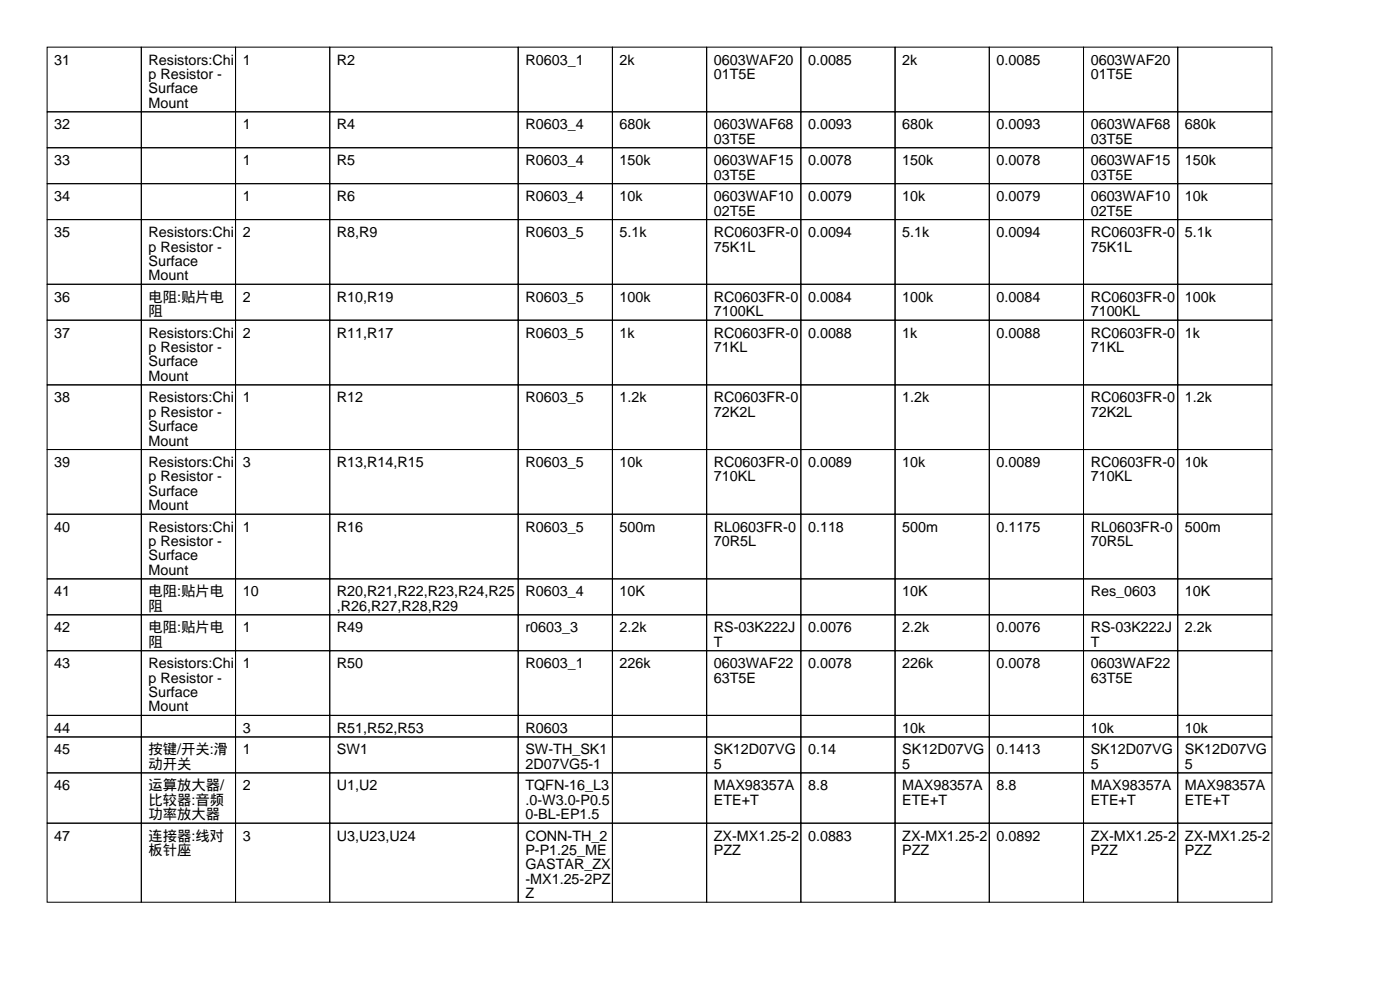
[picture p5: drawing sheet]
<svg xmlns="http://www.w3.org/2000/svg" width="297mm" height="210mm" viewBox="0 0 297 210" stroke-linecap="round" stroke-linejoin="round" font-family="sans-serif">
<defs><g id="words">
<g font-size="3">
<text x="11.5" y="13.7">31</text>
<text x="31.5" y="13.7">Resistors:Chi</text>
<text x="31.5" y="16.8">p Resistor -</text>
<text x="51.5" y="13.7">1</text>
<text x="71.5" y="13.7">R2</text>
<text x="111.5" y="13.7">R0603_1</text>
<text x="131.5" y="13.7">2k</text>
<text x="151.5" y="13.7">0603WAF20</text>
<text x="151.5" y="16.8">01T5E</text>
<text x="171.5" y="13.7">0.0085</text>
<text x="191.5" y="13.7">2k</text>
<text x="211.5" y="13.7">0.0085</text>
<text x="231.5" y="13.7">0603WAF20</text>
<text x="231.5" y="16.8">01T5E</text>
<text x="31.5" y="19.8">Surface</text>
<text x="31.5" y="22.9">Mount</text>
<text x="11.5" y="27.4">32</text>
<text x="51.5" y="27.4">1</text>
<text x="71.5" y="27.4">R4</text>
<text x="111.5" y="27.4">R0603_4</text>
<text x="131.5" y="27.4">680k</text>
<text x="151.5" y="27.4">0603WAF68</text>
<text x="171.5" y="27.4">0.0093</text>
<text x="191.5" y="27.4">680k</text>
<text x="211.5" y="27.4">0.0093</text>
<text x="231.5" y="27.4">0603WAF68</text>
<text x="251.5" y="27.4">680k</text>
<text x="11.5" y="35.1">33</text>
<text x="51.5" y="35.1">1</text>
<text x="71.5" y="35.1">R5</text>
<text x="111.5" y="35.1">R0603_4</text>
<text x="131.5" y="35.1">150k</text>
<text x="151.5" y="30.5">03T5E</text>
<text x="151.5" y="35.1">0603WAF15</text>
<text x="171.5" y="35.1">0.0078</text>
<text x="191.5" y="35.1">150k</text>
<text x="211.5" y="35.1">0.0078</text>
<text x="231.5" y="30.5">03T5E</text>
<text x="231.5" y="35.1">0603WAF15</text>
<text x="251.5" y="35.1">150k</text>
<text x="151.5" y="38.1">03T5E</text>
<text x="231.5" y="38.1">03T5E</text>
<text x="11.5" y="42.7">34</text>
<text x="51.5" y="42.7">1</text>
<text x="71.5" y="42.7">R6</text>
<text x="111.5" y="42.7">R0603_4</text>
<text x="131.5" y="42.7">10k</text>
<text x="151.5" y="42.7">0603WAF10</text>
<text x="151.5" y="45.7">02T5E</text>
<text x="171.5" y="42.7">0.0079</text>
<text x="191.5" y="42.7">10k</text>
<text x="211.5" y="42.7">0.0079</text>
<text x="231.5" y="42.7">0603WAF10</text>
<text x="231.5" y="45.7">02T5E</text>
<text x="251.5" y="42.7">10k</text>
<text x="11.5" y="50.3">35</text>
<text x="31.5" y="50.3">Resistors:Chi</text>
<text x="31.5" y="53.3">p Resistor -</text>
<text x="51.5" y="50.3">2</text>
<text x="71.5" y="50.3">R8,R9</text>
<text x="111.5" y="50.3">R0603_5</text>
<text x="131.5" y="50.3">5.1k</text>
<text x="151.5" y="50.3">RC0603FR-0</text>
<text x="151.5" y="53.3">75K1L</text>
<text x="171.5" y="50.3">0.0094</text>
<text x="191.5" y="50.3">5.1k</text>
<text x="211.5" y="50.3">0.0094</text>
<text x="231.5" y="50.3">RC0603FR-0</text>
<text x="231.5" y="53.3">75K1L</text>
<text x="251.5" y="50.3">5.1k</text>
<text x="31.5" y="56.4">Surface</text>
<text x="31.5" y="59.4">Mount</text>
<text x="11.5" y="64">36</text>
<text x="31.5" y="64">电阻:贴片电</text>
<text x="51.5" y="64">2</text>
<text x="71.5" y="64">R10,R19</text>
<text x="111.5" y="64">R0603_5</text>
<text x="131.5" y="64">100k</text>
<text x="151.5" y="64">RC0603FR-0</text>
<text x="171.5" y="64">0.0084</text>
<text x="191.5" y="64">100k</text>
<text x="211.5" y="64">0.0084</text>
<text x="231.5" y="64">RC0603FR-0</text>
<text x="251.5" y="64">100k</text>
<text x="11.5" y="71.6">37</text>
<text x="31.5" y="67.1">阻</text>
<text x="31.5" y="71.6">Resistors:Chi</text>
<text x="51.5" y="71.6">2</text>
<text x="71.5" y="71.6">R11,R17</text>
<text x="111.5" y="71.6">R0603_5</text>
<text x="131.5" y="71.6">1k</text>
<text x="151.5" y="67.1">7100KL</text>
<text x="151.5" y="71.6">RC0603FR-0</text>
<text x="171.5" y="71.6">0.0088</text>
<text x="191.5" y="71.6">1k</text>
<text x="211.5" y="71.6">0.0088</text>
<text x="231.5" y="67.1">7100KL</text>
<text x="231.5" y="71.6">RC0603FR-0</text>
<text x="251.5" y="71.6">1k</text>
<text x="31.5" y="74.7">p Resistor -</text>
<text x="31.5" y="77.7">Surface</text>
<text x="151.5" y="74.7">71KL</text>
<text x="231.5" y="74.7">71KL</text>
<text x="31.5" y="80.8">Mount</text>
<text x="11.5" y="85.3">38</text>
<text x="31.5" y="85.3">Resistors:Chi</text>
<text x="31.5" y="88.4">p Resistor -</text>
<text x="51.5" y="85.3">1</text>
<text x="71.5" y="85.3">R12</text>
<text x="111.5" y="85.3">R0603_5</text>
<text x="131.5" y="85.3">1.2k</text>
<text x="151.5" y="85.3">RC0603FR-0</text>
<text x="151.5" y="88.4">72K2L</text>
<text x="191.5" y="85.3">1.2k</text>
<text x="231.5" y="85.3">RC0603FR-0</text>
<text x="231.5" y="88.4">72K2L</text>
<text x="251.5" y="85.3">1.2k</text>
<text x="31.5" y="91.4">Surface</text>
<text x="31.5" y="94.5">Mount</text>
<text x="11.5" y="99.1">39</text>
<text x="31.5" y="99.1">Resistors:Chi</text>
<text x="51.5" y="99.1">3</text>
<text x="71.5" y="99.1">R13,R14,R15</text>
<text x="111.5" y="99.1">R0603_5</text>
<text x="131.5" y="99.1">10k</text>
<text x="151.5" y="99.1">RC0603FR-0</text>
<text x="171.5" y="99.1">0.0089</text>
<text x="191.5" y="99.1">10k</text>
<text x="211.5" y="99.1">0.0089</text>
<text x="231.5" y="99.1">RC0603FR-0</text>
<text x="251.5" y="99.1">10k</text>
<text x="31.5" y="102.1">p Resistor -</text>
<text x="31.5" y="105.2">Surface</text>
<text x="151.5" y="102.1">710KL</text>
<text x="231.5" y="102.1">710KL</text>
<text x="11.5" y="112.8">40</text>
<text x="31.5" y="108.2">Mount</text>
<text x="31.5" y="112.8">Resistors:Chi</text>
<text x="51.5" y="112.8">1</text>
<text x="71.5" y="112.8">R16</text>
<text x="111.5" y="112.8">R0603_5</text>
<text x="131.5" y="112.8">500m</text>
<text x="151.5" y="112.8">RL0603FR-0</text>
<text x="171.5" y="112.8">0.118</text>
<text x="191.5" y="112.8">500m</text>
<text x="211.5" y="112.8">0.1175</text>
<text x="231.5" y="112.8">RL0603FR-0</text>
<text x="251.5" y="112.8">500m</text>
<text x="31.5" y="115.8">p Resistor -</text>
<text x="31.5" y="118.9">Surface</text>
<text x="151.5" y="115.8">70R5L</text>
<text x="231.5" y="115.8">70R5L</text>
<text x="31.5" y="121.9">Mount</text>
<text x="11.5" y="126.5">41</text>
<text x="31.5" y="126.5">电阻:贴片电</text>
<text x="31.5" y="129.5">阻</text>
<text x="51.5" y="126.5">10</text>
<text x="71.5" y="126.5">R20,R21,R22,R23,R24,R25</text>
<text x="71.5" y="129.5">,R26,R27,R28,R29</text>
<text x="111.5" y="126.5">R0603_4</text>
<text x="131.5" y="126.5">10K</text>
<text x="191.5" y="126.5">10K</text>
<text x="231.5" y="126.5">Res_0603</text>
<text x="251.5" y="126.5">10K</text>
<text x="11.5" y="134.1">42</text>
<text x="31.5" y="134.1">电阻:贴片电</text>
<text x="31.5" y="137.2">阻</text>
<text x="51.5" y="134.1">1</text>
<text x="71.5" y="134.1">R49</text>
<text x="111.5" y="134.1">r0603_3</text>
<text x="131.5" y="134.1">2.2k</text>
<text x="151.5" y="134.1">RS-03K222J</text>
<text x="151.5" y="137.2">T</text>
<text x="171.5" y="134.1">0.0076</text>
<text x="191.5" y="134.1">2.2k</text>
<text x="211.5" y="134.1">0.0076</text>
<text x="231.5" y="134.1">RS-03K222J</text>
<text x="231.5" y="137.2">T</text>
<text x="251.5" y="134.1">2.2k</text>
<text x="11.5" y="141.7">43</text>
<text x="31.5" y="141.7">Resistors:Chi</text>
<text x="51.5" y="141.7">1</text>
<text x="71.5" y="141.7">R50</text>
<text x="111.5" y="141.7">R0603_1</text>
<text x="131.5" y="141.7">226k</text>
<text x="151.5" y="141.7">0603WAF22</text>
<text x="171.5" y="141.7">0.0078</text>
<text x="191.5" y="141.7">226k</text>
<text x="211.5" y="141.7">0.0078</text>
<text x="231.5" y="141.7">0603WAF22</text>
<text x="31.5" y="144.8">p Resistor -</text>
<text x="31.5" y="147.8">Surface</text>
<text x="151.5" y="144.8">63T5E</text>
<text x="231.5" y="144.8">63T5E</text>
<text x="11.5" y="155.5">44</text>
<text x="31.5" y="150.9">Mount</text>
<text x="51.5" y="155.5">3</text>
<text x="71.5" y="155.5">R51,R52,R53</text>
<text x="111.5" y="155.5">R0603</text>
<text x="191.5" y="155.5">10k</text>
<text x="231.5" y="155.5">10k</text>
<text x="251.5" y="155.5">10k</text>
<text x="11.5" y="160">45</text>
<text x="31.5" y="160">按键/开关:滑</text>
<text x="51.5" y="160">1</text>
<text x="71.5" y="160">SW1</text>
<text x="111.5" y="160">SW-TH_SK1</text>
<text x="151.5" y="160">SK12D07VG</text>
<text x="171.5" y="160">0.14</text>
<text x="191.5" y="160">SK12D07VG</text>
<text x="211.5" y="160">0.1413</text>
<text x="231.5" y="160">SK12D07VG</text>
<text x="251.5" y="160">SK12D07VG</text>
<text x="11.5" y="167.6">46</text>
<text x="31.5" y="163.1">动开关</text>
<text x="31.5" y="167.6">运算放大器/</text>
<text x="51.5" y="167.6">2</text>
<text x="71.5" y="167.6">U1,U2</text>
<text x="111.5" y="163.1">2D07VG5-1</text>
<text x="111.5" y="167.6">TQFN-16_L3</text>
<text x="151.5" y="163.1">5</text>
<text x="151.5" y="167.6">MAX98357A</text>
<text x="171.5" y="167.6">8.8</text>
<text x="191.5" y="163.1">5</text>
<text x="191.5" y="167.6">MAX98357A</text>
<text x="211.5" y="167.6">8.8</text>
<text x="231.5" y="163.1">5</text>
<text x="231.5" y="167.6">MAX98357A</text>
<text x="251.5" y="163.1">5</text>
<text x="251.5" y="167.6">MAX98357A</text>
<text x="31.5" y="170.7">比较器:音频</text>
<text x="31.5" y="173.7">功率放大器</text>
<text x="111.5" y="170.7">.0-W3.0-P0.5</text>
<text x="111.5" y="173.7">0-BL-EP1.5</text>
<text x="151.5" y="170.7">ETE+T</text>
<text x="191.5" y="170.7">ETE+T</text>
<text x="231.5" y="170.7">ETE+T</text>
<text x="251.5" y="170.7">ETE+T</text>
<text x="11.5" y="178.3">47</text>
<text x="31.5" y="178.3">连接器:线对</text>
<text x="51.5" y="178.3">3</text>
<text x="71.5" y="178.3">U3,U23,U24</text>
<text x="111.5" y="178.3">CONN-TH_2</text>
<text x="151.5" y="178.3">ZX-MX1.25-2</text>
<text x="171.5" y="178.3">0.0883</text>
<text x="191.5" y="178.3">ZX-MX1.25-2</text>
<text x="211.5" y="178.3">0.0892</text>
<text x="231.5" y="178.3">ZX-MX1.25-2</text>
<text x="251.5" y="178.3">ZX-MX1.25-2</text>
<text x="31.5" y="181.4">板针座</text>
<text x="111.5" y="181.4">P-P1.25_ME</text>
<text x="111.5" y="184.4">GASTAR_ZX</text>
<text x="151.5" y="181.4">PZZ</text>
<text x="191.5" y="181.4">PZZ</text>
<text x="231.5" y="181.4">PZZ</text>
<text x="251.5" y="181.4">PZZ</text>
<text x="111.5" y="187.5">-MX1.25-2PZ</text>
<text x="111.5" y="190.5">Z</text>
</g>
</g></defs>
<g fill="none" stroke="#000" stroke-width=".21">
<path d="M10 10h20v13.7h-20zM30 10h20v13.7h-20zM50 10h20v13.7h-20zM70 10h40v13.7h-40zM110 10h20v13.7h-20zM130 10h20v13.7h-20zM150 10h20v13.7h-20zM170 10h20v13.7h-20zM190 10h20v13.7h-20zM210 10h20v13.7h-20zM230 10h20v13.7h-20zM250 10h20v13.7h-20z"/>
<path d="M10 23.7h20v7.6h-20zM10 31.3h20v7.7h-20zM10 39h20v7.6h-20zM30 23.7h20v7.6h-20zM30 31.3h20v7.7h-20zM30 39h20v7.6h-20zM50 23.7h20v7.6h-20zM50 31.3h20v7.7h-20zM50 39h20v7.6h-20zM70 23.7h40v7.6h-40zM70 31.3h40v7.7h-40zM70 39h40v7.6h-40z"/>
<path d="M110 23.7h20v7.6h-20zM110 31.3h20v7.7h-20zM110 39h20v7.6h-20zM130 23.7h20v7.6h-20zM130 31.3h20v7.7h-20zM130 39h20v7.6h-20zM150 23.7h20v7.6h-20zM150 31.3h20v7.7h-20zM150 39h20v7.6h-20zM170 23.7h20v7.6h-20zM170 31.3h20v7.7h-20zM170 39h20v7.6h-20z"/>
<path d="M190 23.7h20v7.6h-20zM190 31.3h20v7.7h-20zM190 39h20v7.6h-20zM210 23.7h20v7.6h-20zM210 31.3h20v7.7h-20zM210 39h20v7.6h-20zM230 23.7h20v7.6h-20zM230 31.3h20v7.7h-20zM230 39h20v7.6h-20zM250 23.7h20v7.6h-20zM250 31.3h20v7.7h-20zM250 39h20v7.6h-20z"/>
<path d="M10 46.6h20v13.7h-20zM30 46.6h20v13.7h-20zM50 46.6h20v13.7h-20zM70 46.6h40v13.7h-40zM110 46.6h20v13.7h-20zM130 46.6h20v13.7h-20zM150 46.6h20v13.7h-20zM170 46.6h20v13.7h-20zM190 46.6h20v13.7h-20zM210 46.6h20v13.7h-20zM230 46.6h20v13.7h-20zM250 46.6h20v13.7h-20z"/>
<path d="M10 60.3h20v7.6h-20zM10 67.9h20v13.7h-20zM30 60.3h20v7.6h-20zM30 67.9h20v13.7h-20zM50 60.3h20v7.6h-20zM50 67.9h20v13.7h-20zM70 60.3h40v7.6h-40zM70 67.9h40v13.7h-40zM110 60.3h20v7.6h-20zM110 67.9h20v13.7h-20zM130 60.3h20v7.6h-20zM130 67.9h20v13.7h-20z"/>
<path d="M150 60.3h20v7.6h-20zM150 67.9h20v13.7h-20zM170 60.3h20v7.6h-20zM170 67.9h20v13.7h-20zM190 60.3h20v7.6h-20zM190 67.9h20v13.7h-20zM210 60.3h20v7.6h-20zM210 67.9h20v13.7h-20zM230 60.3h20v7.6h-20zM230 67.9h20v13.7h-20zM250 60.3h20v7.6h-20zM250 67.9h20v13.7h-20z"/>
<path d="M10 81.6h20v13.7h-20zM10 95.3h20v13.8h-20zM30 81.6h20v13.7h-20zM30 95.3h20v13.8h-20zM50 81.6h20v13.7h-20zM50 95.3h20v13.8h-20zM70 81.6h40v13.7h-40zM70 95.3h40v13.8h-40zM110 81.6h20v13.7h-20zM110 95.3h20v13.8h-20zM130 81.6h20v13.7h-20zM130 95.3h20v13.8h-20z"/>
<path d="M150 81.6h20v13.7h-20zM150 95.3h20v13.8h-20zM170 81.6h20v13.7h-20zM170 95.3h20v13.8h-20zM190 81.6h20v13.7h-20zM190 95.3h20v13.8h-20zM210 81.6h20v13.7h-20zM210 95.3h20v13.8h-20zM230 81.6h20v13.7h-20zM230 95.3h20v13.8h-20zM250 81.6h20v13.7h-20zM250 95.3h20v13.8h-20z"/>
<path d="M10 109.1h20v13.7h-20zM30 109.1h20v13.7h-20zM50 109.1h20v13.7h-20zM70 109.1h40v13.7h-40zM110 109.1h20v13.7h-20zM130 109.1h20v13.7h-20zM150 109.1h20v13.7h-20zM170 109.1h20v13.7h-20zM190 109.1h20v13.7h-20zM210 109.1h20v13.7h-20zM230 109.1h20v13.7h-20zM250 109.1h20v13.7h-20z"/>
<path d="M10 122.8h20v7.6h-20zM10 130.4h20v7.6h-20zM10 138h20v13.7h-20zM30 122.8h20v7.6h-20zM30 130.4h20v7.6h-20zM30 138h20v13.7h-20zM50 122.8h20v7.6h-20zM50 130.4h20v7.6h-20zM50 138h20v13.7h-20zM70 122.8h40v7.6h-40zM70 130.4h40v7.6h-40zM70 138h40v13.7h-40z"/>
<path d="M110 122.8h20v7.6h-20zM110 130.4h20v7.6h-20zM110 138h20v13.7h-20zM130 122.8h20v7.6h-20zM130 130.4h20v7.6h-20zM130 138h20v13.7h-20zM150 122.8h20v7.6h-20zM150 130.4h20v7.6h-20zM150 138h20v13.7h-20zM170 122.8h20v7.6h-20zM170 130.4h20v7.6h-20zM170 138h20v13.7h-20z"/>
<path d="M190 122.8h20v7.6h-20zM190 130.4h20v7.6h-20zM190 138h20v13.7h-20zM210 122.8h20v7.6h-20zM210 130.4h20v7.6h-20zM210 138h20v13.7h-20zM230 122.8h20v7.6h-20zM230 130.4h20v7.6h-20zM230 138h20v13.7h-20zM250 122.8h20v7.6h-20zM250 130.4h20v7.6h-20zM250 138h20v13.7h-20z"/>
<path d="M10 151.7h20v4.6h-20zM10 156.3h20v7.6h-20zM30 151.7h20v4.6h-20zM30 156.3h20v7.6h-20zM50 151.7h20v4.6h-20zM50 156.3h20v7.6h-20zM70 151.7h40v4.6h-40zM70 156.3h40v7.6h-40zM110 151.7h20v4.6h-20zM110 156.3h20v7.6h-20zM130 151.7h20v4.6h-20zM130 156.3h20v7.6h-20z"/>
<path d="M150 151.7h20v4.6h-20zM150 156.3h20v7.6h-20zM170 151.7h20v4.6h-20zM170 156.3h20v7.6h-20zM190 151.7h20v4.6h-20zM190 156.3h20v7.6h-20zM210 151.7h20v4.6h-20zM210 156.3h20v7.6h-20zM230 151.7h20v4.6h-20zM230 156.3h20v7.6h-20zM250 151.7h20v4.6h-20zM250 156.3h20v7.6h-20z"/>
<path d="M10 163.9h20v10.7h-20zM10 174.6h20v16.8h-20zM30 163.9h20v10.7h-20zM30 174.6h20v16.8h-20zM50 163.9h20v10.7h-20zM50 174.6h20v16.8h-20zM70 163.9h40v10.7h-40zM70 174.6h40v16.8h-40zM110 163.9h20v10.7h-20zM110 174.6h20v16.8h-20zM130 163.9h20v10.7h-20zM130 174.6h20v16.8h-20z"/>
<path d="M150 163.9h20v10.7h-20zM150 174.6h20v16.8h-20zM170 163.9h20v10.7h-20zM170 174.6h20v16.8h-20zM190 163.9h20v10.7h-20zM190 174.6h20v16.8h-20zM210 163.9h20v10.7h-20zM210 174.6h20v16.8h-20zM230 163.9h20v10.7h-20zM230 174.6h20v16.8h-20zM250 163.9h20v10.7h-20zM250 174.6h20v16.8h-20z"/>
</g>
<use href="#words"/>
</svg>
